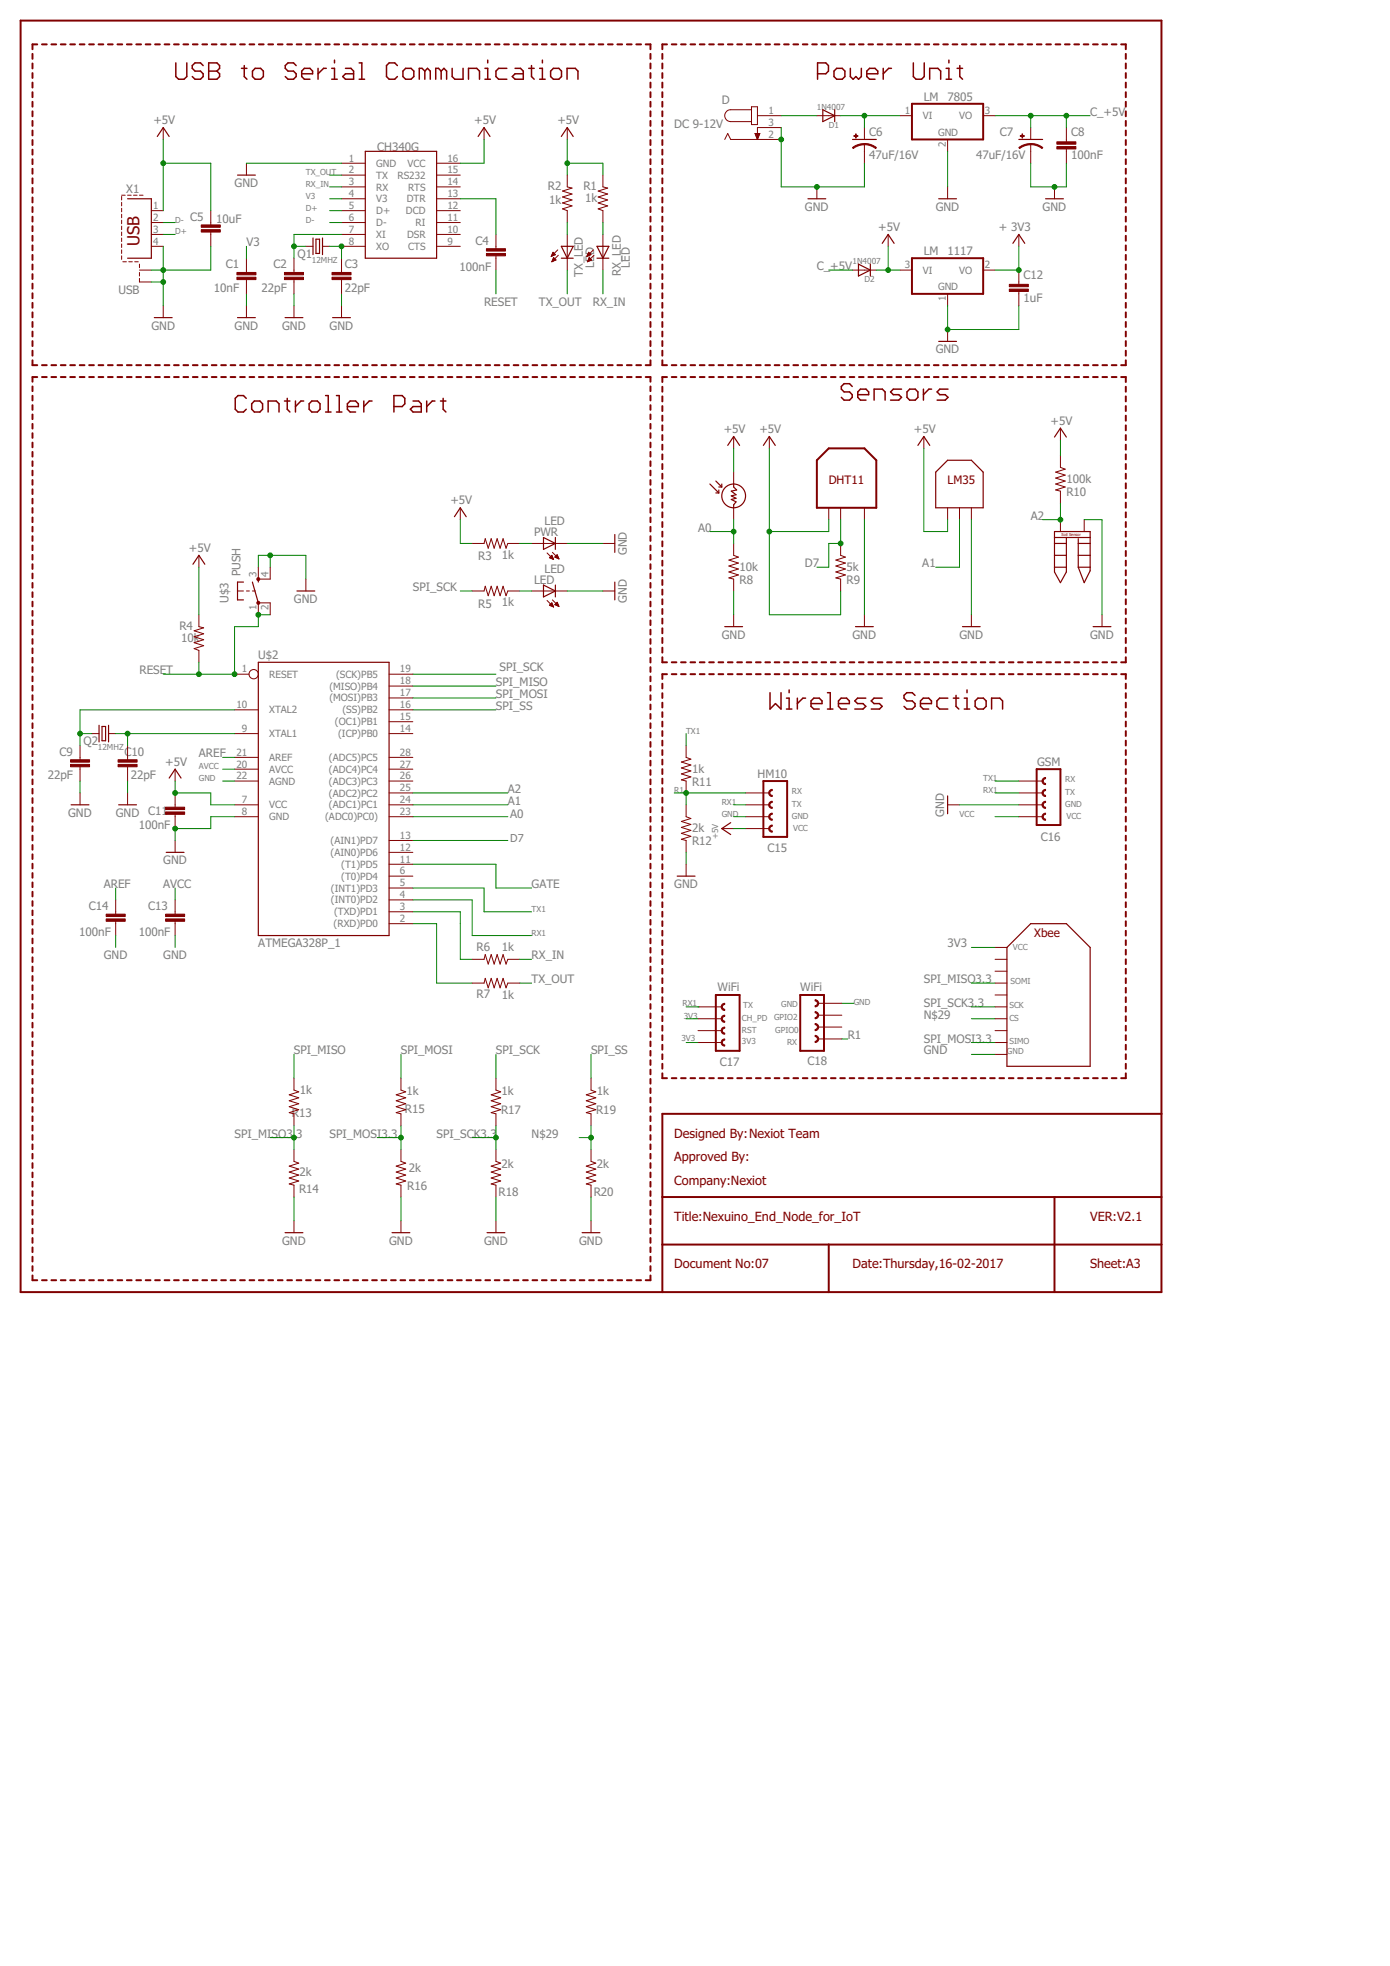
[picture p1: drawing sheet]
<svg xmlns="http://www.w3.org/2000/svg" width="297mm" height="420mm" viewBox="0 0 297 420" stroke-linecap="round" stroke-linejoin="round" font-family="sans-serif">
<defs><g id="words">
<text font-size="3.6" fill="#800000" x="29.8" y="52.6" transform="rotate(-90 29.8 52.6)">USB</text>
<g font-size="2.7" fill="#800000">
<text x="144.1" y="243.1">Designed By:Nexiot Team</text>
<text x="144.1" y="248.2">Approved By:</text>
<text x="144.1" y="253.3">Company:Nexiot</text>
<text x="144.1" y="260.9">Title:Nexuino_End_Node_for_IoT</text>
<text x="233" y="260.9">VER:V2.1</text>
<text x="144.1" y="271.1">Document No:07</text>
<text x="182.2" y="271.1">Date:Thursday,16-02-2017</text>
<text x="233" y="271.1">Sheet:A3</text>
</g>
<g font-size="2.5" fill="#808080">
<text x="154.2" y="22.2">D</text>
<text x="197.4" y="21.5">LM</text>
<text x="202.5" y="21.5">7805</text>
<text x="32.8" y="26.5">+5V</text>
<text x="101.3" y="26.5">+5V</text>
<text x="119.1" y="26.5">+5V</text>
<text x="144.1" y="27.3">DC 9-12V</text>
<text x="185.7" y="29.2">C6</text>
<text x="213.7" y="29.2">C7</text>
<text x="228.9" y="29.2">C8</text>
<text x="233" y="24.7">C_+5V</text>
<text x="80.6" y="32.3">CH340G</text>
<text x="185.7" y="34">47uF/16V</text>
<text x="208.6" y="34">47uF/16V</text>
<text x="228.9" y="34">100nF</text>
<text x="27" y="41.2">X1</text>
<text x="50.1" y="40">GND</text>
<text x="117.1" y="40.7">R2</text>
<text x="124.7" y="40.7">R1</text>
<text x="40.7" y="47.2">C5</text>
<text x="46.2" y="47.7">10uF</text>
<text x="117.4" y="43.5">1k</text>
<text x="125" y="43.3">1k</text>
<text x="172" y="45">GND</text>
<text x="200" y="45">GND</text>
<text x="222.8" y="45">GND</text>
<text x="52.7" y="52.6">V3</text>
<text x="101.6" y="52.3">C4</text>
<text x="187.7" y="49.3">+5V</text>
<text x="213.5" y="49.3">+ 3V3</text>
<text x="48.3" y="57.3">C1</text>
<text x="58.4" y="57.3">C2</text>
<text x="63.6" y="55.2">Q1</text>
<text x="73.7" y="57.3">C3</text>
<text x="98.2" y="57.9">100nF</text>
<text x="124.5" y="59.2" transform="rotate(-90 124.5 59.2)">TX_LED</text>
<text x="126.9" y="57.2" transform="rotate(-90 126.9 57.2)">LED</text>
<text x="132.7" y="59" transform="rotate(-90 132.7 59)">RX_LED</text>
<text x="134.6" y="57.2" transform="rotate(-90 134.6 57.2)">LED</text>
<text x="174.6" y="57.7">C_+5V</text>
<text x="197.4" y="54.6">LM</text>
<text x="202.5" y="54.6">1117</text>
<text x="218.7" y="59.6">C12</text>
<text x="25.3" y="62.8">USB</text>
<text x="45.7" y="62.4">10nF</text>
<text x="55.9" y="62.4">22pF</text>
<text x="73.7" y="62.4">22pF</text>
<text x="103.5" y="65.3">RESET</text>
<text x="115.2" y="65.3">TX_OUT</text>
<text x="126.7" y="65.3">RX_IN</text>
<text x="218.7" y="64.5">1uF</text>
<text x="32.3" y="70.4">GND</text>
<text x="50.1" y="70.4">GND</text>
<text x="60.3" y="70.4">GND</text>
<text x="70.4" y="70.4">GND</text>
<text x="200" y="75.5">GND</text>
<text x="154.7" y="92.5">+5V</text>
<text x="162.3" y="92.5">+5V</text>
<text x="195.3" y="92.5">+5V</text>
<text x="224.5" y="90.7">+5V</text>
<text x="96.3" y="107.8">+5V</text>
<text x="227.9" y="103.2">100k</text>
<text x="227.9" y="106">R10</text>
<text x="116.4" y="112.2">LED</text>
<text x="149.2" y="113.6">A0</text>
<text x="220.3" y="111.1">A2</text>
<text x="40.4" y="117.9">+5V</text>
<text x="102.2" y="119.7">R3</text>
<text x="107.3" y="119.4">1k</text>
<text x="114.1" y="114.6">PWR</text>
<text x="133.9" y="118.7" transform="rotate(-90 133.9 118.7)">GND</text>
<text x="51.4" y="123.1" transform="rotate(-90 51.4 123.1)">PUSH</text>
<text x="114.1" y="124.8">LED</text>
<text x="116.4" y="122.4">LED</text>
<text x="158.1" y="122">10k</text>
<text x="158.1" y="124.8">R8</text>
<text x="172" y="121.2">D7</text>
<text x="180.9" y="122">5k</text>
<text x="180.9" y="124.8">R9</text>
<text x="197.1" y="121.2">A1</text>
<text x="48.9" y="128.8" transform="rotate(-90 48.9 128.8)">U$3</text>
<text x="62.8" y="128.8">GND</text>
<text x="88.2" y="126.3">SPI_SCK</text>
<text x="102.2" y="129.9">R5</text>
<text x="107.3" y="129.6">1k</text>
<text x="133.9" y="128.8" transform="rotate(-90 133.9 128.8)">GND</text>
<text x="38.3" y="134.7">R4</text>
<text x="38.7" y="137.2">10k</text>
<text x="154.2" y="136.5">GND</text>
<text x="182.2" y="136.5">GND</text>
<text x="205" y="136.5">GND</text>
<text x="233" y="136.5">GND</text>
<text x="55.2" y="140.8">U$2</text>
<text x="106.8" y="143.3">SPI_SCK</text>
<text x="29.8" y="144.1">RESET</text>
<text x="106" y="146.6">SPI_MISO</text>
<text x="106" y="149.2">SPI_MOSI</text>
<text x="106" y="151.7">SPI_SS</text>
<text x="12.7" y="161.5">C9</text>
<text x="17.9" y="159.3">Q2</text>
<text x="26.6" y="161.5">C10</text>
<text x="42.5" y="161.9">AREF</text>
<text x="10.2" y="166.5">22pF</text>
<text x="28" y="166.5">22pF</text>
<text x="35.3" y="163.6">+5V</text>
<text x="147.9" y="165.2">1k</text>
<text x="147.9" y="168">R11</text>
<text x="161.9" y="166.2">HM10</text>
<text x="221.6" y="163.6">GSM</text>
<text x="108.5" y="172">A1</text>
<text x="108.5" y="169.5">A2</text>
<text x="14.6" y="174.5">GND</text>
<text x="24.7" y="174.5">GND</text>
<text x="29.6" y="177.2">100nF</text>
<text x="31.7" y="174.2">C11</text>
<text x="109" y="174.8">A0</text>
<text x="147.9" y="177.9">2k</text>
<text x="201.7" y="174.5" transform="rotate(-90 201.7 174.5)">GND</text>
<text x="222.4" y="179.6">C16</text>
<text x="34.9" y="184.7">GND</text>
<text x="147.9" y="180.7">R12</text>
<text x="164" y="182.2">C15</text>
<text x="22.2" y="189.8">AR</text>
<text x="25.2" y="189.8">EF</text>
<text x="34.9" y="189.8">AV</text>
<text x="37.9" y="189.8">CC</text>
<text x="113.6" y="189.8">GATE</text>
<text x="144.1" y="189.8">GND</text>
<text x="19" y="194.5">C14</text>
<text x="31.7" y="194.5">C13</text>
<text x="16.9" y="200.1">100nF</text>
<text x="29.6" y="200.1">100nF</text>
<text x="55.2" y="202.5">ATMEGA328P_1</text>
<text x="101.8" y="203.2">R6</text>
<text x="107.3" y="203.2">1k</text>
<text x="202.5" y="202.5">3V3</text>
<text x="22.2" y="205">GND</text>
<text x="34.9" y="205">GND</text>
<text x="113.6" y="205">RX_IN</text>
<text x="101.8" y="213.4">R7</text>
<text x="107.3" y="213.4">1k</text>
<text x="113.6" y="210.1">TX_OUT</text>
<text x="153.4" y="211.9">WiFi</text>
<text x="171" y="211.9">WiFi</text>
<text x="197.4" y="210.1">SPI_MISO3.3</text>
<text x="197.4" y="215.2">SPI_SCK3.3</text>
<text x="197.4" y="217.7">N$29</text>
<text x="62.8" y="225.3">SPI_MISO</text>
<text x="85.7" y="225.3">SPI_MOSI</text>
<text x="106" y="225.3">SPI_SCK</text>
<text x="126.3" y="225.3">SPI_SS</text>
<text x="153.8" y="227.9">C17</text>
<text x="172.5" y="227.6">C18</text>
<text x="181.2" y="222">R1</text>
<text x="197.4" y="225.3">GND</text>
<text x="197.4" y="222.8">SPI_MOSI3.3</text>
<text x="64.1" y="233.7">1k</text>
<text x="86.9" y="234">1k</text>
<text x="107.2" y="234">1k</text>
<text x="127.5" y="234">1k</text>
<text x="62.4" y="238.8">R13</text>
<text x="86.5" y="237.8">R15</text>
<text x="107.1" y="238">R17</text>
<text x="127.4" y="238">R19</text>
<text x="50.1" y="243.1">SPI_MISO3.</text>
<text x="63.3" y="243.1">3</text>
<text x="70.4" y="243.1">SPI_MOSI3.3</text>
<text x="93.3" y="243.1">SPI_SCK3.3</text>
<text x="113.6" y="243.1">N$29</text>
<text x="64" y="251.2">2k</text>
<text x="87.4" y="250.5">2k</text>
<text x="107.2" y="249.7">2k</text>
<text x="127.5" y="249.7">2k</text>
<text x="63.9" y="255">R14</text>
<text x="87" y="254.3">R16</text>
<text x="106.6" y="255.5">R18</text>
<text x="126.9" y="255.5">R20</text>
<text x="60.3" y="266">GND</text>
<text x="83.1" y="266">GND</text>
<text x="103.5" y="266">GND</text>
<text x="123.8" y="266">GND</text>
</g>
<g font-size="2.5" fill="#800000">
<text x="177.1" y="103.4">DHT11</text>
<text x="202.5" y="103.4">LM35</text>
<text x="221" y="200.2">Xbee</text>
</g>
<text font-size="2.3" fill="#808080" x="109" y="179.9">D7</text>
<g font-size="2.1" fill="#808080">
<text x="164.2" y="24.4">1</text>
<text x="164.2" y="26.9">3</text>
<text x="164.2" y="29.4">2</text>
<text x="193.4" y="24.4">1</text>
<text x="197.2" y="25.5">VI</text>
<text x="200.5" y="29">GND</text>
<text x="205" y="25.5">VO</text>
<text x="210.5" y="24.4">3</text>
<text x="74.6" y="34.5">1</text>
<text x="80.4" y="35.6">GND</text>
<text x="87.1" y="35.6">VCC</text>
<text x="95.6" y="34.5">16</text>
<text x="202.1" y="31.3" transform="rotate(-90 202.1 31.3)">2</text>
<text x="74.6" y="37.1">2</text>
<text x="74.6" y="39.6">3</text>
<text x="80.4" y="38.2">TX</text>
<text x="80.4" y="40.7">RX</text>
<text x="84.9" y="38.2">RS232</text>
<text x="87.2" y="40.7">RTS</text>
<text x="95.6" y="39.6">14</text>
<text x="95.6" y="37.1">15</text>
<text x="32.7" y="44.7">1</text>
<text x="32.7" y="47.2">2</text>
<text x="74.6" y="42.1">4</text>
<text x="74.6" y="44.7">5</text>
<text x="74.6" y="47.2">6</text>
<text x="80.4" y="43.3">V3</text>
<text x="80.4" y="45.8">D+</text>
<text x="86.7" y="45.8">DCD</text>
<text x="86.9" y="43.3">DTR</text>
<text x="95.6" y="47.2">11</text>
<text x="95.6" y="44.7">12</text>
<text x="95.6" y="42.1">13</text>
<text x="32.7" y="49.8">3</text>
<text x="32.7" y="52.3">4</text>
<text x="74.6" y="49.8">7</text>
<text x="74.6" y="52.3">8</text>
<text x="80.4" y="48.3">D-</text>
<text x="80.4" y="50.9">XI</text>
<text x="80.4" y="53.4">XO</text>
<text x="87" y="50.9">DSR</text>
<text x="87.2" y="53.4">CTS</text>
<text x="88.8" y="48.3">RI</text>
<text x="95.6" y="52.3">9</text>
<text x="95.6" y="49.8">10</text>
<text x="193.4" y="57.4">3</text>
<text x="197.2" y="58.5">VI</text>
<text x="205" y="58.5">VO</text>
<text x="210.5" y="57.4">2</text>
<text x="200.5" y="62">GND</text>
<text x="202.1" y="64.3" transform="rotate(-90 202.1 64.3)">1</text>
<text x="54.8" y="123.4" transform="rotate(-90 54.8 123.4)">3</text>
<text x="57.4" y="123.4" transform="rotate(-90 57.4 123.4)">4</text>
<text x="54.8" y="130.4" transform="rotate(-90 54.8 130.4)">1</text>
<text x="57.4" y="130.4" transform="rotate(-90 57.4 130.4)">2</text>
<text x="51.7" y="143.7">1</text>
<text x="85.5" y="143.7">19</text>
<text x="57.5" y="144.8">RESET</text>
<text x="70.4" y="147.4">(MISO)PB4</text>
<text x="70.4" y="149.9">(MOSI)PB3</text>
<text x="71.8" y="144.8">(SCK)PB5</text>
<text x="85.5" y="146.3">18</text>
<text x="85.5" y="148.8">17</text>
<text x="50.5" y="151.3">10</text>
<text x="57.5" y="152.5">XTAL2</text>
<text x="71.6" y="155">(OC1)PB1</text>
<text x="73.2" y="152.5">(SS)PB2</text>
<text x="85.5" y="151.3">16</text>
<text x="85.5" y="153.9">15</text>
<text x="50.5" y="161.5">21</text>
<text x="51.7" y="156.4">9</text>
<text x="57.5" y="157.5">XTAL1</text>
<text x="72.2" y="157.5">(ICP)PB0</text>
<text x="85.5" y="161.5">28</text>
<text x="85.5" y="156.4">14</text>
<text x="50.5" y="164">20</text>
<text x="50.5" y="166.6">22</text>
<text x="57.5" y="165.2">AVCC</text>
<text x="57.5" y="162.6">AREF</text>
<text x="57.5" y="167.7">AGND</text>
<text x="70.3" y="162.6">(ADC5)PC5</text>
<text x="70.3" y="165.2">(ADC4)PC4</text>
<text x="70.3" y="167.7">(ADC3)PC3</text>
<text x="85.5" y="164">27</text>
<text x="85.5" y="166.6">26</text>
<text x="51.7" y="171.7">7</text>
<text x="57.5" y="172.8">VCC</text>
<text x="70.3" y="170.2">(ADC2)PC2</text>
<text x="70.3" y="172.8">(ADC1)PC1</text>
<text x="85.5" y="169.1">25</text>
<text x="85.5" y="171.7">24</text>
<text x="51.7" y="174.2">8</text>
<text x="57.5" y="175.3">GND</text>
<text x="69.5" y="175.3">(ADC0)PC0)</text>
<text x="85.5" y="174.2">23</text>
<text x="85.5" y="179.3">13</text>
<text x="70.7" y="180.4">(AIN1)PD7</text>
<text x="70.7" y="182.9">(AIN0)PD6</text>
<text x="72.9" y="185.5">(T1)PD5</text>
<text x="85.5" y="181.8">12</text>
<text x="85.5" y="184.4">11</text>
<text x="70.7" y="190.5">(INT1)PD3</text>
<text x="72.9" y="188">(T0)PD4</text>
<text x="85.5" y="186.9">6</text>
<text x="85.5" y="189.4">5</text>
<text x="85.5" y="192">4</text>
<text x="70.7" y="193.1">(INT0)PD2</text>
<text x="71.4" y="195.6">(TXD)PD1</text>
<text x="85.5" y="194.5">3</text>
<text x="85.5" y="197">2</text>
<text x="71.3" y="198.2">(RXD)PD0</text>
</g>
<g font-size="1.8" fill="#808080">
<text x="174.6" y="23.4">1N4007</text>
<text x="177.1" y="27.3">D1</text>
<text x="65.4" y="37.4">TX_OUT</text>
<text x="65.4" y="40">RX_IN</text>
<text x="37.4" y="47.6">D-</text>
<text x="65.4" y="42.5">V3</text>
<text x="65.4" y="45">D+</text>
<text x="65.4" y="47.6">D-</text>
<text x="37.4" y="50.1">D+</text>
<text x="66.6" y="56.2">12MHZ</text>
<text x="182.2" y="56.5">1N4007</text>
<text x="184.7" y="60.3">D2</text>
<text x="20.9" y="160.3">12MHZ</text>
<text x="146.6" y="156.8">TX1</text>
<text x="42.5" y="166.9">GND</text>
<text x="42.5" y="164.4">AVCC</text>
<text x="210.1" y="166.9">TX1</text>
<text x="227.6" y="167.2">RX</text>
<text x="144.1" y="169.5">R1</text>
<text x="154.2" y="172">RX1</text>
<text x="169.2" y="169.7">RX</text>
<text x="169.2" y="172.5">TX</text>
<text x="210.1" y="169.5">RX1</text>
<text x="227.6" y="170">TX</text>
<text x="227.6" y="172.5">GND</text>
<text x="153.5" y="179.4" transform="rotate(-90 153.5 179.4)">+5V</text>
<text x="154.2" y="174.5">GND</text>
<text x="169.2" y="175.1">GND</text>
<text x="169.5" y="177.6">VCC</text>
<text x="205" y="174.5">VCC</text>
<text x="227.9" y="175.1">VCC</text>
<text x="113.6" y="194.9">TX1</text>
<text x="113.6" y="199.9">RX1</text>
<text x="216.5" y="203">VCC</text>
<text x="145.9" y="214.9">RX1</text>
<text x="158.8" y="215.4">TX</text>
<text x="166.9" y="215.2">GND</text>
<text x="182.4" y="214.7">GND</text>
<text x="215.7" y="215.4">SCK</text>
<text x="216" y="210.4">SOMI</text>
<text x="146.1" y="217.7">3V3</text>
<text x="158.6" y="218.2">CH_PD</text>
<text x="158.6" y="220.8">RST</text>
<text x="165.4" y="218">GPIO2</text>
<text x="165.7" y="220.8">GPIO0</text>
<text x="215.7" y="218.2">CS</text>
<text x="145.6" y="222.5">3V3</text>
<text x="158.6" y="223.1">3V3</text>
<text x="168.2" y="223.3">RX</text>
<text x="215.2" y="225.3">GND</text>
<text x="215.7" y="223.2">SIMO</text>
</g>
<text font-size=".8" fill="#800000" x="226.9" y="114.6">Soil Sensor</text>
</g></defs>
<g fill="none" stroke="#800000" stroke-width=".42">
<path d="M4.4 4.4h243.8v271.7h-243.8zM6.9 11.5v1.1M6.9 13.6v1M6.9 15.6v1.1M6.9 17.7v1M6.9 19.7v1.1M8 9.5h-1.1v1M9 9.5h1M11 9.5h1M13 9.5h1M15 9.5h1M17 9.5h1.1"/>
<path d="M19 9.5h1.1M21.1 9.5h1M23.1 9.5h1M25.1 9.5h1M27.1 9.5h1M29.1 9.5h1M31.1 9.5h1.1M33.1 9.5h1.1M35.2 9.5h1M37.2 9.5h1M39.2 9.5h1M41.2 9.5h1"/>
<path d="M43.2 9.5h1.1M45.3 9.5h1M47.3 9.5h1M49.3 9.5h1M51.3 9.5h1M53.3 9.5h1M55.3 9.5h1M57.3 9.5h1.1M59.4 9.5h1M61.4 9.5h1M63.4 9.5h1M65.4 9.5h1"/>
<path d="M67.4 9.5h1.1M69.4 9.5h1.1M71.5 9.5h1M73.5 9.5h1M75.5 9.5h1M77.5 9.5h1M79.5 9.5h1M81.5 9.5h1M83.6 9.5h1M85.6 9.5h1M87.6 9.5h1M89.6 9.5h1"/>
<path d="M91.6 9.5h1M93.6 9.5h1.1M95.7 9.5h1M97.7 9.5h1M99.7 9.5h1M101.7 9.5h1M103.7 9.5h1M105.7 9.5h1M107.7 9.5h1.1M109.8 9.5h1M111.8 9.5h1M113.8 9.5h1"/>
<path d="M115.8 9.5h1M117.8 9.5h1.1M119.8 9.5h1.1M121.9 9.5h1M123.9 9.5h1M125.9 9.5h1M127.9 9.5h1M129.9 9.5h1M131.9 9.5h1M134 9.5h1M136 9.5h1M138 9.5h1v1"/>
<path d="M139 11.5v1.1M139 13.6v1M139 15.6v1.1M139 17.7v1M139 19.7v1.1M141.5 11.5v1.1M141.5 13.6v1M141.5 15.6v1.1M141.5 17.7v1M141.5 19.7v1.1M142.5 9.5h-1v1M143.6 9.5h.9"/>
<path d="M145.5 9.5h1M147.6 9.5h.9M149.5 9.5h1.1M151.6 9.5h.9M153.5 9.5h1.1M155.6 9.5h.9M157.5 9.5h1.1M159.6 9.5h.9M161.5 9.5h1.1M163.6 9.5h.9M165.5 9.5h1.1M167.6 9.5h1"/>
<path d="M169.5 9.5h1.1M171.6 9.5h1M173.6 9.5h1M175.6 9.5h1M177.6 9.5h1M179.6 9.5h1M181.6 9.5h1M183.6 9.5h1M185.6 9.5h1M187.6 9.5h1M189.6 9.5h1M191.6 9.5h1"/>
<path d="M193.6 9.5h1M195.6 9.5h1M197.6 9.5h1M199.6 9.5h1M201.6 9.5h1M203.6 9.5h1M205.6 9.5h1M207.6 9.5h1M209.6 9.5h1M211.6 9.5h1M213.6 9.5h1M215.6 9.5h1"/>
<path d="M217.6 9.5h1M219.6 9.5h1M221.6 9.5h1M223.6 9.5h1M225.6 9.5h1M227.6 9.5h1M229.6 9.5h1M231.6 9.5h1M233.6 9.5h1M235.6 9.5h1M237.6 9.5h1M239.6 9.5h1v1"/>
<path d="M240.6 11.5v1.1M240.6 13.6v1M240.6 15.6v1.1M240.6 17.7v1M240.6 19.7v1.1M6.9 21.8v1M6.9 23.8v1M6.9 25.8v1.1M6.9 27.9v1M6.9 29.9v1.1M6.9 32v1M6.9 34v1.1"/>
<path d="M6.9 36.1v1M6.9 38.1v1.1M139 21.8v1M139 23.8v1M139 25.8v1.1M139 27.9v1M139 29.9v1.1M139 32v1M139 34v1.1M139 36.1v1M139 38.1v1.1M141.5 21.8v1"/>
<path d="M141.5 23.8v1M141.5 25.8v1.1M141.5 27.9v1M141.5 29.9v1.1M141.5 32v1M141.5 34v1.1M141.5 36.1v1M141.5 38.1v1.1M194.9 22.2h15.2v7.6h-15.2zM240.6 21.8v1M240.6 23.8v1M240.6 25.8v1.1"/>
<path d="M240.6 27.9v1M240.6 29.9v1.1M240.6 32v1M240.6 34v1.1M240.6 36.1v1M240.6 38.1v1.1M6.9 40.2v1M6.9 42.2v1.1M6.9 44.3v1M6.9 46.3v1M6.9 48.3v1.1M6.9 50.4v1.1"/>
<path d="M6.9 52.5v1M6.9 54.5v1M6.9 56.5v1.1M6.9 58.6v1M139 40.2v1M139 42.2v1.1M139 44.3v1M139 46.3v1M139 48.3v1.1M139 50.4v1.1M139 52.5v1M139 54.5v1"/>
<path d="M139 56.5v1.1M139 58.6v1M141.5 40.2v1M141.5 42.2v1.1M141.5 44.3v1M141.5 46.3v1M141.5 48.3v1.1M141.5 50.4v1.1M141.5 52.5v1M141.5 54.5v1M141.5 56.5v1.1M141.5 58.6v1"/>
<path d="M194.9 55.2h15.2v7.6h-15.2zM240.6 40.2v1M240.6 42.2v1.1M240.6 44.3v1M240.6 46.3v1M240.6 48.3v1.1M240.6 50.4v1.1M240.6 52.5v1M240.6 54.5v1M240.6 56.5v1.1M240.6 58.6v1M6.9 77v1h1.1"/>
<path d="M6.9 60.6v1.1M6.9 62.7v1M6.9 64.7v1.1M6.9 66.8v1M6.9 68.8v1.1M6.9 70.9v1M6.9 72.9v1.1M6.9 75v1M9 78h1M11 78h1M13 78h1M15 78h1"/>
<path d="M17 78h1.1M19 78h1.1M21.1 78h1M23.1 78h1M25.1 78h1M27.1 78h1M29.1 78h1M31.1 78h1.1M33.1 78h1.1M35.2 78h1M37.2 78h1M39.2 78h1"/>
<path d="M41.2 78h1M43.2 78h1.1M45.3 78h1M47.3 78h1M49.3 78h1M51.3 78h1M53.3 78h1M55.3 78h1M57.3 78h1.1M59.4 78h1M61.4 78h1M63.4 78h1"/>
<path d="M65.4 78h1M67.4 78h1.1M69.4 78h1.1M71.5 78h1M73.5 78h1M75.5 78h1M77.5 78h1M79.5 78h1M81.5 78h1M83.6 78h1M85.6 78h1M87.6 78h1"/>
<path d="M89.6 78h1M91.6 78h1M93.6 78h1.1M95.7 78h1M97.7 78h1M99.7 78h1M101.7 78h1M103.7 78h1M105.7 78h1M107.7 78h1.1M109.8 78h1M111.8 78h1"/>
<path d="M113.8 78h1M115.8 78h1M117.8 78h1.1M119.8 78h1.1M121.9 78h1M123.9 78h1M125.9 78h1M127.9 78h1M129.9 78h1M131.9 78h1M134 78h1M136 78h1"/>
<path d="M139 60.6v1.1M139 62.7v1M139 64.7v1.1M139 66.8v1M139 68.8v1.1M139 70.9v1M139 72.9v1.1M139 75v1M139 77v1h-1M141.5 77v1h1M141.5 60.6v1.1M141.5 62.7v1"/>
<path d="M141.5 64.7v1.1M141.5 66.8v1M141.5 68.8v1.1M141.5 70.9v1M141.5 72.9v1.1M141.5 75v1M143.6 78h.9M145.5 78h1M147.6 78h.9M149.5 78h1.1M151.6 78h.9M153.5 78h1.1"/>
<path d="M155.6 78h.9M157.5 78h1.1M159.6 78h.9M161.5 78h1.1M163.6 78h.9M165.5 78h1.1M167.6 78h1M169.5 78h1.1M171.6 78h1M173.6 78h1M175.6 78h1M177.6 78h1"/>
<path d="M179.6 78h1M181.6 78h1M183.6 78h1M185.6 78h1M187.6 78h1M189.6 78h1M191.6 78h1M193.6 78h1M195.6 78h1M197.6 78h1M199.6 78h1M201.6 78h1"/>
<path d="M203.6 78h1M205.6 78h1M207.6 78h1M209.6 78h1M211.6 78h1M213.6 78h1M215.6 78h1M217.6 78h1M219.6 78h1M221.6 78h1M223.6 78h1M225.6 78h1"/>
<path d="M227.6 78h1M229.6 78h1M231.6 78h1M233.6 78h1M235.6 78h1M237.6 78h1M240.6 77v1h-1M240.6 60.6v1.1M240.6 62.7v1M240.6 64.7v1.1M240.6 66.8v1M240.6 68.8v1.1"/>
<path d="M240.6 70.9v1M240.6 72.9v1.1M240.6 75v1M6.9 82.6v1M6.9 84.6v1M6.9 86.6v1M6.9 88.6v1M6.9 90.6v1M6.9 92.6v1M6.9 94.6v1M6.9 96.6v1M6.9 98.6v1"/>
<path d="M8 80.6h-1.1v1M9 80.6h1M11 80.6h1M13 80.6h1M15 80.6h1M17 80.6h1.1M19 80.6h1.1M21.1 80.6h1M23.1 80.6h1M25.1 80.6h1M27.1 80.6h1M29.1 80.6h1"/>
<path d="M31.1 80.6h1.1M33.1 80.6h1.1M35.2 80.6h1M37.2 80.6h1M39.2 80.6h1M41.2 80.6h1M43.2 80.6h1.1M45.3 80.6h1M47.3 80.6h1M49.3 80.6h1M51.3 80.6h1M53.3 80.6h1"/>
<path d="M55.3 80.6h1M57.3 80.6h1.1M59.4 80.6h1M61.4 80.6h1M63.4 80.6h1M65.4 80.6h1M67.4 80.6h1.1M69.4 80.6h1.1M71.5 80.6h1M73.5 80.6h1M75.5 80.6h1M77.5 80.6h1"/>
<path d="M79.5 80.6h1M81.5 80.6h1M83.6 80.6h1M85.6 80.6h1M87.6 80.6h1M89.6 80.6h1M91.6 80.6h1M93.6 80.6h1.1M95.7 80.6h1M97.7 80.6h1M99.7 80.6h1M101.7 80.6h1"/>
<path d="M103.7 80.6h1M105.7 80.6h1M107.7 80.6h1.1M109.8 80.6h1M111.8 80.6h1M113.8 80.6h1M115.8 80.6h1M117.8 80.6h1.1M119.8 80.6h1.1M121.9 80.6h1M123.9 80.6h1M125.9 80.6h1"/>
<path d="M127.9 80.6h1M129.9 80.6h1M131.9 80.6h1M134 80.6h1M136 80.6h1M138 80.6h1v1M139 82.6v1M139 84.6v1M139 86.6v1M139 88.6v1M139 90.6v1M139 92.6v1"/>
<path d="M139 94.6v1M139 96.6v1M139 98.6v1M141.5 82.7v1M141.5 84.7v1.1M141.5 86.8v1M141.5 88.8v1.1M141.5 90.9v1.1M141.5 93v1M141.5 95v1.1M141.5 97.1v1.1M141.5 99.2v1"/>
<path d="M142.5 80.6h-1v1M143.6 80.6h.9M145.5 80.6h1M147.6 80.6h.9M149.5 80.6h1.1M151.6 80.6h.9M153.5 80.6h1.1M155.6 80.6h.9M157.5 80.6h1.1M159.6 80.6h.9M161.5 80.6h1.1M163.6 80.6h.9"/>
<path d="M165.5 80.6h1.1M167.6 80.6h1M169.5 80.6h1.1M171.6 80.6h1M173.6 80.6h1M174.6 98.4l2.5-2.6h7.6l2.6 2.6v10.1h-12.7zM175.6 80.6h1M177.6 80.6h1M179.6 80.6h1M181.6 80.6h1M183.6 80.6h1M185.6 80.6h1"/>
<path d="M187.6 80.6h1M189.6 80.6h1M191.6 80.6h1M193.6 80.6h1M195.6 80.6h1M197.6 80.6h1M199.6 80.6h1M201.6 80.6h1M203.6 80.6h1M205.6 80.6h1M207.6 80.6h1M209.6 80.6h1"/>
<path d="M211.6 80.6h1M213.6 80.6h1M215.6 80.6h1M217.6 80.6h1M219.6 80.6h1M221.6 80.6h1M223.6 80.6h1M225.6 80.6h1M227.6 80.6h1M229.6 80.6h1M231.6 80.6h1M233.6 80.6h1"/>
<path d="M235.6 80.6h1M237.6 80.6h1M239.6 80.6h1v1M240.6 82.7v1M240.6 84.7v1.1M240.6 86.8v1M240.6 88.8v1.1M240.6 90.9v1.1M240.6 93v1M240.6 95v1.1M240.6 97.1v1.1M240.6 99.2v1"/>
<path d="M6.9 100.6v1M6.9 102.6v1M6.9 104.6v1M6.9 106.6v1M6.9 108.6v1M6.9 110.6v1M6.9 112.6v1M6.9 114.6v1M6.9 116.6v1M6.9 118.6v1M139 100.6v1M139 102.6v1"/>
<path d="M139 104.6v1M139 106.6v1M139 108.6v1M139 110.6v1M139 112.6v1M139 114.6v1M139 116.6v1M139 118.6v1M141.5 101.2v1.1M141.5 103.3v1.1M141.5 105.4v1M141.5 107.4v1.1"/>
<path d="M141.5 109.5v1.1M141.5 111.6v1M141.5 113.6v1.1M141.5 115.7v1.1M141.5 117.8v1M141.5 119.8v1.1M240.6 101.2v1.1M240.6 103.3v1.1M240.6 105.4v1M240.6 107.4v1.1M240.6 109.5v1.1M240.6 111.6v1"/>
<path d="M240.6 113.6v1.1M240.6 115.7v1.1M240.6 117.8v1M240.6 119.8v1.1M6.9 120.6v1M6.9 122.6v1M6.9 124.6v1M6.9 126.6v1M6.9 128.6v1M6.9 130.6v1M6.9 132.6v1M6.9 134.6v1"/>
<path d="M6.9 136.6v1M6.9 138.6v1M139 120.6v1M139 122.6v1M139 124.6v1M139 126.6v1M139 128.6v1M139 130.6v1M139 132.6v1M139 134.6v1M139 136.6v1M139 138.6v1"/>
<path d="M141.5 121.9v1.1M141.5 124v1M141.5 126v1.1M141.5 128.1v1M141.5 130.2v1M141.5 132.2v1.1M141.5 134.3v1M141.5 136.3v1.1M141.5 138.4v1.1M240.6 121.9v1.1M240.6 124v1M240.6 126v1.1"/>
<path d="M240.6 128.1v1M240.6 130.2v1M240.6 132.2v1.1M240.6 134.3v1M240.6 136.3v1.1M240.6 138.4v1.1M6.9 140.6v1M6.9 142.6v1M6.9 144.6v1M6.9 146.6v1M6.9 148.6v1M6.9 150.6v1"/>
<path d="M6.9 152.6v1M6.9 154.6v1M6.9 156.6v1M6.9 158.6v1M139 140.6v1M139 142.6v1M139 144.6v1M139 146.6v1M139 148.6v1M139 150.6v1M139 152.6v1M139 154.6v1"/>
<path d="M139 156.6v1M139 158.6v1M141.5 140.5v1h1M141.5 146.1v1M141.5 148.1v1.1M141.5 150.2v1M141.5 152.2v1M141.5 154.2v1.1M141.5 156.3v1M141.5 158.3v1M142.5 144.1h-1v1M143.6 141.5h.9"/>
<path d="M143.6 144.1h.9M145.5 141.5h1M145.5 144.1h1M147.6 141.5h.9M147.6 144.1h.9M149.5 141.5h1.1M149.5 144.1h1.1M151.6 141.5h.9M151.6 144.1h.9M153.5 141.5h1.1M153.5 144.1h1.1M155.6 141.5h.9"/>
<path d="M155.6 144.1h.9M157.5 141.5h1.1M157.5 144.1h1.1M159.6 141.5h.9M159.6 144.1h.9M161.5 141.5h1.1M161.5 144.1h1.1M163.6 141.5h.9M163.6 144.1h.9M165.5 141.5h1.1M165.5 144.1h1.1M167.6 141.5h1"/>
<path d="M167.6 144.1h1M169.5 141.5h1.1M169.5 144.1h1.1M171.6 141.5h1M171.6 144.1h1M173.6 141.5h1M173.6 144.1h1M175.6 141.5h1M175.6 144.1h1M177.6 141.5h1M177.6 144.1h1M179.6 141.5h1"/>
<path d="M179.6 144.1h1M181.6 141.5h1M181.6 144.1h1M183.6 141.5h1M183.6 144.1h1M185.6 141.5h1M185.6 144.1h1M187.6 141.5h1M187.6 144.1h1M189.6 141.5h1M189.6 144.1h1M191.6 141.5h1"/>
<path d="M191.6 144.1h1M193.6 141.5h1M193.6 144.1h1M195.6 141.5h1M195.6 144.1h1M197.6 141.5h1M197.6 144.1h1M199.6 141.5h1M199.6 144.1h1M201.6 141.5h1M201.6 144.1h1M203.6 141.5h1"/>
<path d="M203.6 144.1h1M205.6 141.5h1M205.6 144.1h1M207.6 141.5h1M207.6 144.1h1M209.6 141.5h1M209.6 144.1h1M211.6 141.5h1M211.6 144.1h1M213.6 141.5h1M213.6 144.1h1M215.6 141.5h1"/>
<path d="M215.6 144.1h1M217.6 141.5h1M217.6 144.1h1M219.6 141.5h1M219.6 144.1h1M221.6 141.5h1M221.6 144.1h1M223.6 141.5h1M223.6 144.1h1M225.6 141.5h1M225.6 144.1h1M227.6 141.5h1"/>
<path d="M227.6 144.1h1M229.6 141.5h1M229.6 144.1h1M231.6 141.5h1M231.6 144.1h1M233.6 141.5h1M233.6 144.1h1M235.6 141.5h1M235.6 144.1h1M237.6 141.5h1M237.6 144.1h1M239.6 144.1h1v1"/>
<path d="M240.6 140.5v1h-1M240.6 146.1v1M240.6 148.1v1.1M240.6 150.2v1M240.6 152.2v1M240.6 154.2v1.1M240.6 156.3v1M240.6 158.3v1M6.9 160.6v1M6.9 162.6v1M6.9 164.6v1M6.9 166.6v1"/>
<path d="M6.9 168.6v1M6.9 170.6v1M6.9 172.6v1M6.9 174.6v1M6.9 176.6v1M6.9 178.6v1M139 160.6v1M139 162.6v1M139 164.6v1M139 166.6v1M139 168.6v1M139 170.6v1"/>
<path d="M139 172.6v1M139 174.6v1M139 176.6v1M139 178.6v1M141.5 160.3v1.1M141.5 162.3v1.1M141.5 164.4v1M141.5 166.4v1M141.5 168.4v1.1M141.5 170.5v1M141.5 172.5v1M141.5 174.5v1.1"/>
<path d="M141.5 176.6v1M141.5 178.6v1M163.1 166.9h5.1v12h-5.1zM221.5 164.4h5.1v11.9h-5.1zM240.6 160.3v1.1M240.6 162.3v1.1M240.6 164.4v1M240.6 166.4v1M240.6 168.4v1.1M240.6 170.5v1M240.6 172.5v1M240.6 174.5v1.1"/>
<path d="M240.6 176.6v1M240.6 178.6v1M6.9 180.6v1M6.9 182.6v1M6.9 184.6v1M6.9 186.6v1M6.9 188.6v1M6.9 190.6v1M6.9 192.6v1M6.9 194.6v1M6.9 196.6v1M6.9 198.6v1"/>
<path d="M139 180.6v1M139 182.6v1M139 184.6v1M139 186.6v1M139 188.6v1M139 190.6v1M139 192.6v1M139 194.6v1M139 196.6v1M139 198.6v1M141.5 180.6v1.1M141.5 182.7v1"/>
<path d="M141.5 184.7v1M141.5 186.7v1.1M141.5 188.8v1M141.5 190.8v1M141.5 192.8v1.1M141.5 194.9v1M141.5 196.9v1M141.5 198.9v1M240.6 180.6v1.1M240.6 182.7v1M240.6 184.7v1M240.6 186.7v1.1"/>
<path d="M240.6 188.8v1M240.6 190.8v1M240.6 192.8v1.1M240.6 194.9v1M240.6 196.9v1M240.6 198.9v1M6.9 200.6v1M6.9 202.6v1M6.9 204.6v1M6.9 206.6v1M6.9 208.6v1M6.9 210.6v1"/>
<path d="M6.9 212.6v1M6.9 214.6v1M6.9 216.6v1M6.9 218.6v1M139 200.6v1M139 202.6v1M139 204.6v1M139 206.6v1M139 208.6v1M139 210.6v1M139 212.6v1M139 214.6v1"/>
<path d="M139 216.6v1M139 218.6v1M141.5 201v1M141.5 203v1M141.5 205v1M141.5 207.1v1M141.5 209.1v1M141.5 211.1v1M141.5 213.1v1.1M141.5 215.2v1M141.5 217.2v1M141.5 219.2v1.1"/>
<path d="M153 212.6h5.1v12h-5.1zM171 212.6h5.1v12h-5.1zM240.6 201v1M240.6 203v1M240.6 205v1M240.6 207.1v1M240.6 209.1v1M240.6 211.1v1M240.6 213.1v1.1M240.6 215.2v1M240.6 217.2v1M240.6 219.2v1.1"/>
<path d="M6.9 220.6v1M6.9 222.6v1M6.9 224.6v1M6.9 226.6v1M6.9 228.6v1M6.9 230.6v1M6.9 232.6v1M6.9 234.6v1M6.9 236.6v1M6.9 238.6v1M139 220.6v1M139 222.6v1"/>
<path d="M139 224.6v1M139 226.6v1M139 228.6v1M139 230.6v1M139 232.6v1M139 234.6v1M139 236.6v1M139 238.6v1M141.5 221.3v1M141.5 223.3v1M141.5 225.3v1.1M141.5 227.4v1"/>
<path d="M141.5 229.4v1h1M143.6 230.4h.9M145.5 230.4h1M147.6 230.4h.9M149.5 230.4h1.1M151.6 230.4h.9M153.5 230.4h1.1M155.6 230.4h.9M157.5 230.4h1.1M159.6 230.4h.9M161.5 230.4h1.1M163.6 230.4h.9"/>
<path d="M165.5 230.4h1.1M167.6 230.4h1M169.5 230.4h1.1M171.6 230.4h1M173.6 230.4h1M175.6 230.4h1M177.6 230.4h1M179.6 230.4h1M181.6 230.4h1M183.6 230.4h1M185.6 230.4h1M187.6 230.4h1"/>
<path d="M189.6 230.4h1M191.6 230.4h1M193.6 230.4h1M195.6 230.4h1M197.6 230.4h1M199.6 230.4h1M201.6 230.4h1M203.6 230.4h1M205.6 230.4h1M207.6 230.4h1M209.6 230.4h1M211.6 230.4h1"/>
<path d="M213.6 230.4h1M215.6 230.4h1M217.6 230.4h1M219.6 230.4h1M221.6 230.4h1M223.6 230.4h1M225.6 230.4h1M227.6 230.4h1M229.6 230.4h1M231.6 230.4h1M233.6 230.4h1M235.6 230.4h1"/>
<path d="M237.6 230.4h1M240.6 221.3v1M240.6 223.3v1M240.6 225.3v1.1M240.6 227.4v1M240.6 229.4v1h-1M248.2 238h-106.7v38.1M6.9 240.6v1M6.9 242.6v1M6.9 244.6v1M6.9 246.6v1M6.9 248.6v1"/>
<path d="M6.9 250.6v1M6.9 252.6v1M6.9 254.6v1M6.9 256.6v1M6.9 258.6v1M139 240.6v1M139 242.6v1M139 244.6v1M139 246.6v1M139 248.6v1M139 250.6v1M139 252.6v1"/>
<path d="M139 254.6v1M139 256.6v1M139 258.6v1M141.5 255.8h106.7M225.3 255.8v20.3M6.9 272.6v1h1.1M6.9 260.6v1M6.9 262.6v1M6.9 264.6v1M6.9 266.6v1M6.9 268.6v1M6.9 270.6v1"/>
<path d="M9 273.6h1M11 273.6h1M13 273.6h1M15 273.6h1M17 273.6h1.1M19 273.6h1.1M21.1 273.6h1M23.1 273.6h1M25.1 273.6h1M27.1 273.6h1M29.1 273.6h1M31.1 273.6h1.1"/>
<path d="M33.1 273.6h1.1M35.2 273.6h1M37.2 273.6h1M39.2 273.6h1M41.2 273.6h1M43.2 273.6h1.1M45.3 273.6h1M47.3 273.6h1M49.3 273.6h1M51.3 273.6h1M53.3 273.6h1M55.3 273.6h1"/>
<path d="M57.3 273.6h1.1M59.4 273.6h1M61.4 273.6h1M63.4 273.6h1M65.4 273.6h1M67.4 273.6h1.1M69.4 273.6h1.1M71.5 273.6h1M73.5 273.6h1M75.5 273.6h1M77.5 273.6h1M79.5 273.6h1"/>
<path d="M81.5 273.6h1M83.6 273.6h1M85.6 273.6h1M87.6 273.6h1M89.6 273.6h1M91.6 273.6h1M93.6 273.6h1.1M95.7 273.6h1M97.7 273.6h1M99.7 273.6h1M101.7 273.6h1M103.7 273.6h1"/>
<path d="M105.7 273.6h1M107.7 273.6h1.1M109.8 273.6h1M111.8 273.6h1M113.8 273.6h1M115.8 273.6h1M117.8 273.6h1.1M119.8 273.6h1.1M121.9 273.6h1M123.9 273.6h1M125.9 273.6h1M127.9 273.6h1"/>
<path d="M129.9 273.6h1M131.9 273.6h1M134 273.6h1M136 273.6h1M139 260.6v1M139 262.6v1M139 264.6v1M139 266.6v1M139 268.6v1M139 270.6v1M139 272.6v1h-1M141.5 266h106.7"/>
<path d="M177.1 266v10.1"/>
</g>
<g fill="none" stroke="#800000" stroke-width=".32">
<path d="M37.6 13.4v3l.6 .5h1.1l.6-.5v-3M43.4 14l-.6-.6h-1.1l-.6 .6v.6l.6 .6h1.1l.6 .6v.6l-.6 .5h-1.1l-.6-.5M44.6 13.4h1.8l.5 .6v.6l-.5 .6 .5 .6v.6l-.5 .5h-1.8zM44.6 15.2h1.8M51.6 14.6h1.2M52.2 14v2.4l.6 .5M54.5 14.6h1.2l.6 .6v1.2l-.6 .5h-1.2l-.5-.5v-1.2zM63.3 14l-.6-.6h-1.1l-.6 .6v.6l.6 .6h1.1l.6 .6v.6l-.6 .5h-1.1l-.6-.5M64.5 15.8h2.3v-.6l-.6-.6h-1.2l-.5 .6v1.2l.5 .5h1.2M68 14.6v2.3M69.7 14.6h-.5l-1.2 1.2M70.9 16.9h1.2"/>
<path d="M70.9 14.6h.6v2.3M71.5 12.8v.6M73.8 14.6h1.2l.6 .6v1.7h-1.8l-.6-.5 .6-.6h1.8M76.8 16.9h1.1M76.8 13.4h.5v3.5M84.9 14l-.6-.6h-1.1l-.6 .6v2.4l.6 .5h1.1l.6-.5M86.7 14.6h1.1l.6 .6v1.2l-.6 .5h-1.1l-.6-.5v-1.2zM90.8 15.2l-.6-.6h-.6v2.3M90.8 15.2v1.7M90.8 15.2l.6-.6 .5 .6v1.7M94.3 15.2l-.6-.6h-.6v2.3M94.3 15.2v1.7"/>
<path d="M94.3 15.2l.6-.6 .5 .6v1.7M96.6 14.6v1.8l.6 .5h1.8v-2.3M100.1 16.9v-2.3h1.8l.6 .6v1.7M103.6 16.9h1.2M103.6 14.6h.6v2.3M104.2 12.8v.6M108.3 14.6h-1.7l-.6 .6v1.2l.6 .5h1.7M110.1 14.6h1.1l.6 .6v1.7h-1.7l-.6-.5 .6-.6h1.7M113 14.6h1.2M113.6 14v2.4l.6 .5M115.3 16.9h1.2M115.3 14.6h.6v2.3"/>
<path d="M115.9 12.8v.6M117.7 15.2l.6-.6h1.1l.6 .6v1.2l-.6 .5h-1.1l-.6-.5zM121.2 16.9v-2.3h1.7l.6 .6v1.7M174.7 15.8h1.8l.5-.6v-1.2l-.5-.6h-1.8v3.5M178.8 14.6h1.2l.6 .6v1.2l-.6 .5h-1.2l-.6-.5v-1.2zM181.7 14.6v1.8l.6 .5 .6-.5 .6 .5 .6-.5v-1.8M185.2 15.8h2.4v-.6l-.6-.6h-1.2l-.6 .6v1.2l.6 .5h1.2M188.7 14.6v2.3M190.5 14.6h-.6l-1.2 1.2M195.2 13.4v3l.5 .5h1.2l.6-.5v-3M198.7 16.9v-2.3h1.7l.6 .6v1.7M202.2 16.9h1.1"/>
<path d="M202.2 14.6h.6v2.3M202.8 12.8v.6M204.5 14.6h1.2M205.1 14v2.4l.6 .5M52.6 85.1l-.6-.6h-1.1l-.6 .6v2.4l.6 .6h1.1l.6-.6M54.4 85.7h1.1l.6 .6v1.2l-.6 .6h-1.1l-.6-.6v-1.2zM57.3 88.1v-2.4h1.7l.6 .6v1.8M60.8 85.7h1.2M61.4 85.1v2.4l.6 .6M63.1 85.7v2.4M64.9 85.7h-.6l-1.2 1.2M66.6 85.7h1.2l.6 .6v1.2l-.6 .6h-1.2l-.5-.6v-1.2z"/>
<path d="M69.6 84.5h.5v3.6M69.6 88.1h1.1M71.9 84.5h.6v3.6M71.9 88.1h1.2M74.2 86.9h2.4v-.6l-.6-.6h-1.2l-.6 .6v1.2l.6 .6h1.2M77.7 85.7v2.4M79.5 85.7h-.6l-1.2 1.2M84.2 86.9h1.7l.6-.6v-1.2l-.6-.6h-1.7v3.6M88.3 85.7h1.2l.5 .6v1.8h-1.7l-.6-.6 .6-.6h1.7M91.2 85.7v2.4M92.9 85.7h-.5l-1.2 1.2M94.1 85.7h1.2"/>
<path d="M94.7 85.1v2.4l.6 .6M182.1 82.6l-.6-.6h-1.1l-.6 .6v.6l.6 .6h1.1l.6 .5v.6l-.6 .6h-1.1l-.6-.6M183.3 84.3h2.3v-.5l-.5-.6h-1.2l-.6 .6v1.1l.6 .6h1.2M186.8 85.5v-2.3h1.8l.5 .6v1.7M192.7 83.2h-1.8l-.6 .6 .6 .5h1.2l.6 .6-.6 .6h-1.8M194.4 83.2h1.2l.6 .6v1.1l-.6 .6h-1.2l-.6-.6v-1.1zM197.3 83.2v2.3M199.1 83.2h-.6l-1.2 1.1M202.6 83.2h-1.8l-.5 .6 .5 .5h1.2l.6 .6-.6 .6h-1.7M164.5 148v3.5l1.2-1.1 1.2 1.1v-3.5M168.1 149.2h.5v2.3M168.1 151.5h1.1"/>
<path d="M168.6 147.4v.6M170.4 149.2v2.3M172.1 149.2h-.5l-1.2 1.2M173.3 150.4h2.4v-.6l-.6-.6h-1.2l-.6 .6v1.2l.6 .5h1.2M176.8 151.5h1.2M176.8 148h.6v3.5M179.2 150.4h2.3v-.6l-.6-.6h-1.2l-.5 .6v1.2l.5 .5h1.2M185 149.2h-1.7l-.6 .6 .6 .6h1.1l.6 .6-.6 .5h-1.7M188.5 149.2h-1.7l-.6 .6 .6 .6h1.1l.6 .6-.6 .5h-1.7M195.5 148.6l-.6-.6h-1.1l-.6 .6v.6l.6 .6h1.1l.6 .6v.6l-.6 .5h-1.1l-.6-.5M196.7 150.4h2.4v-.6l-.6-.6h-1.2l-.6 .6v1.2l.6 .5h1.2M202.5 149.2h-1.7l-.6 .6v1.2l.6 .5h1.7"/>
<path d="M203.7 149.2h1.2M204.3 148.6v2.4l.6 .5M206.1 149.2h.6v2.3M206.1 151.5h1.1M206.7 147.4v.6M209 149.2h1.1l.6 .6v1.2l-.6 .5h-1.1l-.6-.5v-1.2zM211.9 151.5v-2.3h1.8l.5 .6v1.7"/>
</g>
<g fill="none" stroke="#800000" stroke-width=".25">
<path d="M33.6 29.2l1.3-1.9 1.3 1.9M50.8 37.4h3.8M78.1 32.3h15.2v22.9h-15.2zM102.2 29.2l1.2-1.9 1.3 1.9M120 29.2l1.2-1.9 1.3 1.9M175.8 23.5l2.6 1.2-2.6 1.3zM178.4 23.5v2.5M182.2 29.8h5.1M217.7 29.8h5.1M27.3 42.5h5v12.7h-5M66.9 50.9v3.5M67.5 51.1h.8v3.1h-.8z"/>
<path d="M68.9 50.9v3.5M120 55.2h2.5M120 52.6h2.5l-1.3 2.6zM127.6 55.2h2.5M127.6 52.6h2.5l-1.3 2.6zM172.7 42.5h3.8M183.5 56.5l2.5 1.2-2.5 1.3zM186 56.5v2.5M188.5 52l1.3-1.9 1.3 1.9M200.6 42.5h3.8M216.5 52l1.2-1.9 1.3 1.9M223.4 42.5h3.8"/>
<path d="M33 67.9h3.8M50.8 67.9h3.8M60.9 67.9h3.8M71.1 67.9h3.8M200.6 73h3.8M155.5 95.2l1.3-1.9 1.3 1.9M163.1 95.2l1.3-1.9 1.3 1.9M196.2 95.2l1.2-1.9 1.3 1.9M225.3 93.4l1.3-1.9 1.3 1.9M97.1 110.4l1.3-1.9 1.2 1.9M116.1 114.9l2.6 1.2-2.6 1.3zM118.7 114.9v2.5"/>
<path d="M131.4 114.2v3.8M151.7 103.4l1.9 1.9M153 102.8l1.2 1.3M153 105.3h.6M153.6 104.1h.6M153.6 104.7v.6M154.2 103.4v.7M156.8 103.4v.7l.6 .6-1.1 .3 1 .7-1 .3 1 .5-1 .2 1 .6-.5 .6v.6M200 100.9l2.5-2.5h5.1l2.5 2.5v7.6h-10.1zM225.3 114.9h7.7M225.3 116.1h2.6M225.3 118.7h2.6"/>
<path d="M227.9 114.9v7.3l-1.3 2.3-1.3-2.3v-8.6h7.7v8.4l-1.3 2.5-1.3-3.3M230.4 115.1v6.1M230.4 116.1h2.6M230.4 118.7h2.6M41.2 120.6l1.3-1.9 1.3 1.9M52 124.4h-1.2v3.8h1.2M53.9 124.4l1.3 4.4M55.2 123.8v.6M63.5 126.3h3.8M116.1 125l2.6 1.3-2.6 1.3zM118.7 125v2.6M131.4 124.4v3.8"/>
<path d="M154.9 133.9h3.8M182.8 133.9h3.8M205.7 133.9h3.8M225.3 121.2h2.6M230.4 121.2h2.6M233.6 133.9h3.8M21.2 155v3.6M21.8 155.3h.8v3h-.8zM23.2 155v3.6M55.2 141.5h27.9v58.4h-27.9zM15.2 172h3.8M25.4 172h3.8"/>
<path d="M36.2 166.3l1.2-1.9 1.3 1.9M156.1 175.8l-1.9 1.3 1.9 1.3M202.5 170.1v3.8M35.5 182.2h3.8M144.7 187.2h3.8M215.2 202.5l5.1-5.1h7.6l5.1 5.1v25.4h-17.8zM60.9 263.4h3.8M83.8 263.4h3.8M104.1 263.4h3.8M124.4 263.4h3.8"/>
<circle cx="156.8" cy="106" r="2.54"/>
</g>
<g fill="none" stroke="#800000" stroke-width=".21">
<path d="M34.9 27.3v2.5M52.7 34.9v2.5M73 34.9h5.1M73 37.4h5.1M73 39.9h5.1M93.3 34.9h5.1M93.3 37.4h5.1M93.3 39.9h5.1M103.4 27.3v2.5M121.2 27.3v2.5M121.2 37.4v2.5l1 .3-2 .6 2 .7-2 .6 2 .6-2 .7 2 .6-2 .6 1 .4v2.6M128.8 37.4v2.5l1.1 .3-2.1 .6 2.1 .7-2.1 .6 2.1 .6-2.1 .7 2.1 .6-2.1 .6 1 .4v2.6"/>
<path d="M154.9 29.8l.6-1.3 .6 1.3h10.8M160.6 23.5h-4.5a1.27 1.27 0 0 0-1.2 1.2 1.27 1.27 0 0 0 1.2 1.3h4.5M160.6 22.8h1.3v3.8h-1.3zM161.4 28.5h1l-.5 1.3zM161.4 28.6h.9M161.5 28.8h.8M161.5 28.9h.7M161.5 29h.7M161.6 29.1h.5M161.6 29.3h.5M161.7 29.4h.3M161.7 29.5h.3"/>
<path d="M161.8 29.6h.1M161.8 29.7h.1M161.9 24.7h5M166.9 27.3h-5v2.5M174.6 24.7h5M174.6 39.9v2.6M184.7 27.3v2.5M184.7 30.8v4.1M192.3 24.7h2.6M202.5 29.8v2.5M202.5 39.9v2.6M210.1 24.7h2.5"/>
<path d="M220.3 27.3v2.5M220.3 30.8v4.1M225.3 39.9v2.6M227.9 27.3v3M227.9 31.8v3.1M26 42v.7M26 43.2v.8M26 44.5v.8M26 45.8v.7M26 47.1v.7M26 48.3v.8M26 49.6v.8"/>
<path d="M26 50.9v.7M26 52.1v.8M26 53.4v.8M26 54.7v.7M26 41.7h.8M26.2 55.9h.8M27.3 41.7h.7M27.5 55.9h.8M28.5 41.7h.8M28.8 55.9h.7M29.8 56.5v.7M29.8 58.2v.8"/>
<path d="M29.8 59.5v.8h2.5M29.8 41.7h.8M29.8 57.7h2.5M32.3 45h2.6M32.3 47.6h2.6M32.3 50.1h2.6M32.3 52.6h2.6M45 45v3.1M45 49.6v3M52.7 55.2v3M52.7 59.8v3M62.8 55.2v3"/>
<path d="M62.8 59.8v3M65.4 52.6h1.5M68.9 52.6h1.5M73 45h5.1M73 47.6h5.1M73 50.1h5.1M73 52.6h5.1M73 42.5h5.1M73 55.2v3M73 59.8v3M93.3 45h5.1M93.3 47.6h5.1"/>
<path d="M93.3 50.1h5.1M93.3 52.6h5.1M93.3 42.5h5.1M106 50.1v3M106 54.7v3M117.8 54.7h.2M117.9 54.6h.4M117.9 54.5h.7M117.9 55.9h.1M118 54.3h.6M118 55.8h.3M118 54.2h.5"/>
<path d="M118 55.7h.6M118.1 55.5h.7M118.1 54.1h.3M118.2 54h.1M118.2 55.4h.5M118.2 53.9l.5 .5-.9 .4zM118.2 55.3h.4M118.3 55.2h.1M118.3 55.1h.1M118.3 55.1l-.4 .8M118.3 55.1l.5 .5-.9 .3M119.2 53.4l-1.4 1.4"/>
<path d="M119.3 54.5l-1.4 1.4M121.2 50.1v7.6M125.5 54.7h.2M125.5 54.6h.4M125.6 54.5h.6M125.6 55.9h.1M125.6 54.3h.6M125.6 55.8h.3M125.7 54.2h.4M125.7 55.7h.5M125.7 55.5h.7M125.7 54.1h.3"/>
<path d="M125.8 54h.1M125.8 55.4h.5M125.8 53.9l.5 .5-.9 .4zM125.8 55.3h.4M125.9 55.2h.1M125.9 55.1l-.4 .8M125.9 55.1l.5 .5M125.9 55.1h.1M126.4 55.6l-.9 .3M126.8 53.4l-1.4 1.4M126.9 54.5l-1.4 1.4M128.8 50.1v7.6"/>
<path d="M182.2 57.7h5.1M189.8 50.1v2.5M192.3 57.7h2.6M210.1 57.7h2.5M217.7 50.1v2.5M217.7 57.7v3.1M34.9 65.3v2.6M52.7 65.3v2.6M62.8 65.3v2.6M73 65.3v2.6M202.5 62.8v2.5M202.5 70.4v2.6"/>
<path d="M217.7 62.3v3M156.8 93.3v2.5M164.4 93.3v2.5M197.4 93.3v2.5M226.6 91.5v2.5M226.6 97.3v2.6l1 .4-2 .6 2 .6-2 .7 2 .6-2 .6 2 .7-2 .6 1 .3v2.5M42.5 118.7v2.5M98.4 108.5v2.6M100.9 116.1h2.5l.3-1 .6 2.1 .7-2.1 .6 2.1 .6-2.1 .7 2.1 .6-2.1 .6 2.1 .4-1.1h2.6M113.6 116.1h7.6M116.9 118.2l1.4 1.4M117.4 119.2l.5-.5 .4 .9z"/>
<path d="M117.5 119.1h.6M117.5 119.2h.7M117.6 119h.5M117.7 118.9h.3M117.8 119.4h.4M117.9 118.7h.1M118 118l1.4 1.4M118.1 119.5h.2M118.6 119.1l.5-.5 .3 .8zM118.6 119h.7M118.7 119.1h.6M118.7 118.9h.5"/>
<path d="M118.9 118.7h.2M119 119.2h.4M119 118.6h.1M119.3 119.4h.1M128.8 116.1h2.6M156.8 100.9v2.5M156.8 108.5v2.6M156.8 116.1v2.6l1 .4-2 .6 2 .6-2 .7 2 .6-2 .6 2 .7-2 .6 1 .3v2.5M177.1 108.5v2.6M179.6 108.5v2.6M179.6 116.1v2.6l1.1 .4-2.1 .6 2.1 .6-2.1 .7 2.1 .6-2.1 .6 2.1 .7-2.1 .6 1 .3v2.5M184.7 108.5v2.6"/>
<path d="M202.5 108.5v2.6M205 108.5v2.6M207.6 108.5v2.6M226.6 111.1v2.5M231.7 111.1v2.5M42.5 131.4v2.5l1 .3-2 .6 2 .6-2 .7 2 .6-2 .7 2 .6-2 .6 1 .4v2.5M50.8 126.3h1.2M52.7 126.3h.6M53.9 126.3h.7M55.2 121.2v2.6h2.5v-2.6M55.2 131.4v-2.6h2.5v2.6M65.4 123.8v2.5"/>
<path d="M100.9 126.3h2.5l.3-1 .6 2 .7-2 .6 2 .6-2 .7 2 .6-2 .6 2 .4-1h2.6M113.6 126.3h7.6M116.9 128.3l1.4 1.4M117.4 129.3l.5-.5 .4 .9zM117.5 129.4h.7M117.5 129.2h.6M117.6 129.1h.4M117.8 129.5h.4M117.8 129h.2M117.9 128.9h.1M118 128.2l1.4 1.4M118 129.6h.3"/>
<path d="M118.6 129.2l.5-.5 .3 .9zM118.6 129.2h.7M118.7 129.1h.6M118.8 129h.4M118.9 128.9h.2M118.9 129.4h.5M119 128.8h.1M119.2 129.5h.2M128.8 126.3h2.6M156.8 131.4v2.5M184.7 131.4v2.5M207.6 131.4v2.5"/>
<path d="M235.5 131.4v2.5M17.1 159.3v3.1M19.6 156.8h1.6M23.2 156.8h1.5M27.3 159.3v3.1M50.1 144.1h3.1M50.1 151.7h5.1M50.1 156.8h5.1M83.1 144.1h5.1M83.1 146.6h5.1M83.1 149.2h5.1M83.1 151.7h5.1"/>
<path d="M83.1 154.2h5.1M83.1 156.8h5.1M146.6 159.3v2.6l1 .3-2 .7 2 .6-2 .6 2 .7-2 .6 2 .6-2 .7 1 .2v2.6M17.1 163.9v3M17.1 169.5v2.5M27.3 163.9v3M27.3 169.5v2.5M37.4 164.4v2.5M37.4 169.5v3M37.4 174v3.1M37.4 179.6v2.6M50.1 161.9h5.1"/>
<path d="M50.1 164.4h5.1M50.1 166.9h5.1M50.1 172h5.1M50.1 174.5h5.1M83.1 161.9h5.1M83.1 164.4h5.1M83.1 166.9h5.1M83.1 169.5h5.1M83.1 172h5.1M83.1 174.5h5.1M83.1 179.6h5.1M146.6 172v2.5l1 .4-2 .7 2 .6-2 .6 2 .7-2 .6 2 .6-2 .7 1 .2v2.6"/>
<path d="M154.2 177.1h2.6M159.3 169.5h5.1M159.3 172h5.1M159.3 174.5h5.1M159.3 177.1h5.1M202.5 172h2.5M217.7 166.9h5.1M217.7 169.5h5.1M217.7 172h5.1M217.7 174.5h5.1M24.7 192.3v3.1M24.7 196.9v3"/>
<path d="M37.4 192.3v3.1M37.4 196.9v3M83.1 182.2h5.1M83.1 184.7h5.1M83.1 187.2h5.1M83.1 189.8h5.1M83.1 192.3h5.1M83.1 194.9h5.1M83.1 197.4h5.1M146.6 184.7v2.5M100.9 205h2.5l.3-1 .6 2 .7-2 .6 2 .6-2 .7 2 .6-2 .6 2 .4-1h2.6M100.9 210.1h2.5l.3-1 .6 2 .7-2 .6 2 .6-2 .7 2 .6-2 .6 2 .4-1h2.6"/>
<path d="M149.2 215.2h5M149.2 217.7h5M174.8 219.5h5.1M174.8 217h5.1M174.8 214.4h5.1M212.6 205h2.6M212.6 210.1h2.6M212.6 215.2h2.6M212.6 217.7h2.6M212.6 202.5h2.6M212.6 207.6h2.6M212.6 212.6h2.6"/>
<path d="M62.8 230.4v2.6l1 .3-2 .7 2 .6-2 .6 2 .7-2 .6 2 .7-2 .6 1 .2v2.6M85.7 230.4v2.6l1 .3-2 .7 2 .6-2 .6 2 .7-2 .6 2 .7-2 .6 1 .2v2.6M106 230.4v2.6l1 .3-2 .7 2 .6-2 .6 2 .7-2 .6 2 .7-2 .6 1 .2v2.6M126.3 230.4v2.6l1 .3-2 .7 2 .6-2 .6 2 .7-2 .6 2 .7-2 .6 1 .2v2.6M149.2 220.3h5M149.2 222.8h5M174.8 222h5.1M212.6 220.3h2.6M212.6 222.8h2.6M212.6 225.3h2.6M62.8 245.7v2.5l1 .4-2 .6 2 .7-2 .6 2 .6-2 .7 2 .6-2 .6 1 .3v2.5M85.7 245.7v2.5l1 .4-2 .6 2 .7-2 .6 2 .6-2 .7 2 .6-2 .6 1 .3v2.5"/>
<path d="M106 245.7v2.5l1 .4-2 .6 2 .7-2 .6 2 .6-2 .7 2 .6-2 .6 1 .3v2.5M126.3 245.7v2.5l1 .4-2 .6 2 .7-2 .6 2 .6-2 .7 2 .6-2 .6 1 .3v2.5M62.8 260.9v2.5M85.7 260.9v2.5M106 260.9v2.5M126.3 260.9v2.5"/>
<circle cx="54.2" cy="144.1" r=".99"/>
</g>
<g fill="#800000" stroke="#800000" stroke-width=".21">
<path d="M50.6 58.2h4.1v.5h-4.1z"/>
<path d="M50.6 59.2h4.1v.6h-4.1z"/>
<path d="M60.8 58.2h4.1v.5h-4.1z"/>
<path d="M60.8 59.2h4.1v.6h-4.1z"/>
<path d="M71 58.2h4v.5h-4z"/>
<path d="M71 59.2h4v.6h-4z"/>
<path d="M103.9 53.1h4.1v.6h-4.1z"/>
<path d="M103.9 54.2h4.1v.5h-4.1z"/>
<path d="M43 48.1h4.1v.5h-4.1z"/>
<path d="M43 49.1h4.1v.5h-4.1z"/>
<path d="M182.5 29h.8v.1h-.8z"/>
<path d="M182.8 28.6h.2v.9h-.2z"/>
<path d="M218 29h.9v.1h-.9z"/>
<path d="M218.4 28.6h.1v.9h-.1z"/>
<path d="M225.8 31.3h4.1v.5h-4.1z"/>
<path d="M225.8 30.3h4.1v.5h-4.1z"/>
<path d="M15.1 162.4h4v.5h-4z"/>
<path d="M15.1 163.4h4v.5h-4z"/>
<path d="M25.2 162.4h4.1v.5h-4.1z"/>
<path d="M25.2 163.4h4.1v.5h-4.1z"/>
<path d="M35.4 172.5h4.1v.5h-4.1z"/>
<path d="M35.4 173.5h4.1v.5h-4.1z"/>
<path d="M215.7 61.8h4.1v.5h-4.1z"/>
<path d="M215.7 60.8h4.1v.5h-4.1z"/>
<path d="M35.4 195.4h4.1v.5h-4.1z"/>
<path d="M35.4 196.4h4.1v.5h-4.1z"/>
<path d="M22.7 195.4h4.1v.5h-4.1z"/>
<path d="M22.7 196.4h4.1v.5h-4.1z"/>
</g>
<g fill="#800000" stroke="#800000" stroke-width=".21">
<path d="M184.7 30.7l1.4 .2 1.2 .6-.2 .2-1.4-.6-1-.2z" fill-rule="evenodd"/>
<path d="M182.2 31.5l1.2-.6 1.3-.2v.2l-1 .2-1.4 .6z" fill-rule="evenodd"/>
<path d="M220.3 30.7l1.3 .2 1.2 .6-.1 .2-1.4-.6-1-.2z" fill-rule="evenodd"/>
<path d="M217.7 31.5l1.2-.6 1.4-.2v.2l-1.1 .2-1.3 .6z" fill-rule="evenodd"/>
<path d="M164.5 174l.5-.2v.2a.51 .51 0 0 0-.5 .5 .51 .51 0 0 0 .5 .5v.3a.75 .75 0 0 1-.7-.5 .75 .75 0 0 1 .2-.8z" fill-rule="evenodd"/>
<path d="M164.5 171.5l.5-.3v.3a.51 .51 0 0 0-.5 .5 .51 .51 0 0 0 .5 .5v.3a.75 .75 0 0 1-.7-.5 .75 .75 0 0 1 .2-.8z" fill-rule="evenodd"/>
<path d="M164.5 168.9l.5-.2v.3a.51 .51 0 0 0-.5 .5 .51 .51 0 0 0 .5 .5v.2a.75 .75 0 0 1-.7-.4 .75 .75 0 0 1 .2-.9z" fill-rule="evenodd"/>
<path d="M164.5 176.6l.5-.3v.3a.51 .51 0 0 0-.5 .5 .51 .51 0 0 0 .5 .5v.2a.75 .75 0 0 1-.7-.4 .75 .75 0 0 1 .2-.8z" fill-rule="evenodd"/>
<path d="M222.9 171.5l.5-.3v.3a.51 .51 0 0 0-.5 .5 .51 .51 0 0 0 .5 .5v.3a.75 .75 0 0 1-.7-.5 .75 .75 0 0 1 .2-.8z" fill-rule="evenodd"/>
<path d="M222.9 168.9l.5-.2v.3a.51 .51 0 0 0-.5 .5 .51 .51 0 0 0 .5 .5v.2a.75 .75 0 0 1-.7-.4 .75 .75 0 0 1 .2-.9z" fill-rule="evenodd"/>
<path d="M222.9 166.4l.5-.2v.2a.51 .51 0 0 0-.5 .5 .51 .51 0 0 0 .5 .5v.3a.75 .75 0 0 1-.7-.5 .75 .75 0 0 1 .2-.8z" fill-rule="evenodd"/>
<path d="M222.9 174l.5-.2v.2a.51 .51 0 0 0-.5 .5 .51 .51 0 0 0 .5 .5v.3a.75 .75 0 0 1-.7-.5 .75 .75 0 0 1 .2-.8z" fill-rule="evenodd"/>
<path d="M154.3 219.7l.6-.2v.3a.51 .51 0 0 0-.5 .5 .51 .51 0 0 0 .5 .5v.2a.77 .77 0 0 1-.7-.5 .77 .77 0 0 1 .1-.8z" fill-rule="evenodd"/>
<path d="M154.3 217.2l.6-.2v.2a.51 .51 0 0 0-.5 .5 .51 .51 0 0 0 .5 .5v.3a.77 .77 0 0 1-.7-.5 .77 .77 0 0 1 .1-.8z" fill-rule="evenodd"/>
<path d="M154.3 214.6l.6-.2v.3a.51 .51 0 0 0-.5 .5 .51 .51 0 0 0 .5 .5v.2a.77 .77 0 0 1-.7-.4 .77 .77 0 0 1 .1-.9z" fill-rule="evenodd"/>
<path d="M154.3 222.2l.6-.2v.3a.51 .51 0 0 0-.5 .5 .51 .51 0 0 0 .5 .5v.3a.77 .77 0 0 1-.7-.5 .77 .77 0 0 1 .1-.9z" fill-rule="evenodd"/>
<path d="M174.2 216.2a.76 .76 0 0 1 .8 .8 .76 .76 0 0 1-.8 .7v-.2a.51 .51 0 0 0 .5-.5 .51 .51 0 0 0-.5-.5z" fill-rule="evenodd"/>
<path d="M174.2 218.7a.76 .76 0 0 1 .8 .8 .76 .76 0 0 1-.8 .8v-.3a.51 .51 0 0 0 .5-.5 .51 .51 0 0 0-.5-.5z" fill-rule="evenodd"/>
<path d="M174.2 221.3a.76 .76 0 0 1 .8 .7 .76 .76 0 0 1-.8 .8v-.3a.51 .51 0 0 0 .5-.5 .51 .51 0 0 0-.5-.5z" fill-rule="evenodd"/>
<path d="M174.2 213.7a.76 .76 0 0 1 .8 .7 .76 .76 0 0 1-.8 .8v-.3a.51 .51 0 0 0 .5-.5 .51 .51 0 0 0-.5-.5z" fill-rule="evenodd"/>
<circle cx="55.2" cy="128.8" r=".33"/>
<circle cx="55.2" cy="123.8" r=".33"/>
</g>
<g fill="none" stroke="#008000" stroke-width=".21">
<path d="M34.9 29.8v15.2M34.9 34.9h10.1v10.1M52.7 34.9h20.3M70.4 39.9h2.6M70.4 37.4h2.6M103.4 29.8v5.1h-5M121.2 34.9h7.6v2.5M121.2 29.8v7.6M166.9 27.3v12.6h17.8v-5M166.9 24.7h7.7M179.6 24.7h12.7M184.7 24.7v2.6"/>
<path d="M202.5 32.3v7.6M212.6 24.7h20.4M220.3 34.9v5h7.6v-5M220.3 24.7v2.6M227.9 24.7v2.6M34.9 52.6v12.7M34.9 50.1h2.5M34.9 47.6h2.5M45 52.6v5.1h-12.7M52.7 52.6v2.6M62.8 52.6h2.6M70.4 52.6h2.6v2.6"/>
<path d="M70.4 42.5h2.6M70.4 45h2.6M70.4 47.6h2.6M73 50.1h-10.2v5.1M98.4 42.5h7.6v7.6M106 57.7v5.1M121.2 47.6v2.5M121.2 57.7v5.1M128.8 47.6v2.5M128.8 57.7v5.1M177.1 57.7h5.1M187.3 57.7h5"/>
<path d="M189.8 52.6v5.1M217.7 52.6v5.1h-5.1M32.3 60.3h2.6M52.7 62.8v2.5M62.8 62.8v2.5M73 62.8v2.5M202.5 65.3v5.1h15.2v-5.1M156.8 95.8v5.1M164.4 95.8v35.6h15.2v-5.1M197.4 95.8v17.8h5.1v-2.5M226.6 94v3.3M57.7 118.7v2.5"/>
<path d="M98.4 111.1v5h2.5M111.1 116.1h2.5M121.2 116.1h7.6M151.7 113.6h5.1M156.8 111.1v5M177.1 111.1v2.5h-12.7M179.6 111.1v5h-2.5v5.1h-2.5M184.7 111.1v20.3M205 111.1v10.1h-5M207.6 111.1v20.3M226.6 107.5v3.6h-3.8M231.7 111.1h3.8v20.3"/>
<path d="M42.5 121.2v10.2M55.2 121.2v-2.5h10.2v5.1M57.7 131.4h-2.5v2.5h-5.1v10.2h-15.2M98.4 126.3h2.5M111.1 126.3h2.5M121.2 126.3h7.6M156.8 126.3v5.1M17.1 156.8h2.5M24.7 156.8h25.4M27.3 156.8v2.5M42.5 141.5v2.6M50.1 151.7h-33v7.6"/>
<path d="M88.2 144.1h17.8M88.2 151.7h17.8M88.2 146.6h17.8M88.2 149.2h17.8M146.6 156.8v2.5M17.1 166.9v2.6M27.3 166.9v2.6M37.4 166.9v2.6h7.6v2.5h5.1M47.6 166.9h2.5M47.6 164.4h2.5M47.6 161.9h2.5M50.1 174.5h-5.1v2.6h-7.6v2.5"/>
<path d="M88.2 174.5h20.3M88.2 172h20.3M88.2 169.5h20.3M88.2 179.6h20.3M144.1 169.5h2.3M156.8 177.1h2.5M156.8 174.5h2.5M156.8 172h2.5M159.3 169.5h-12.7v2.5M205 172h12.7M212.6 174.5h5.1M212.6 166.9h5.1"/>
<path d="M212.6 169.5h5.1M24.7 189.8v2.5M24.7 199.9v2.6M37.4 189.8v2.5M37.4 199.9v2.6M88.2 184.7h17.8v5.1h7.6M88.2 197.4h5.1v12.7h7.6M88.2 194.9h10.2v10.1h2.5M88.2 189.8h15.2v5.1h10.2M88.2 192.3h12.7v7.6h12.7M146.6 182.2v2.5M111.1 210.1h2.5"/>
<path d="M111.1 205h2.5M146.6 215.2h2.8M146.6 217.7h2.6M179.9 214.4h2.5M207.6 210.1h5M207.6 215.2h5M207.6 217.7h5M207.6 202.5h5M62.8 225.3v5.1M85.7 225.3v5.1M106 225.3v5.1M126.3 225.3v5.1"/>
<path d="M146.6 222.8h2.6M179.9 222h1.3M207.6 225.3h5M207.6 222.8h5M57.7 243.1h5.1M62.8 240.6v5.1M62.8 255.8v5.1M80.6 243.1h5.1M85.7 240.6v5.1M85.7 255.8v5.1M100.9 243.1h5.1M106 240.6v5.1"/>
<path d="M106 255.8v5.1M123.8 243.1h2.5M126.3 240.6v5.1M126.3 255.8v5.1"/>
</g>
<g fill="#008000" stroke="#008000" stroke-width=".21">
<circle cx="34.9" cy="57.7" r=".51"/>
<circle cx="34.9" cy="60.3" r=".51"/>
<circle cx="166.9" cy="29.8" r=".51"/>
<circle cx="174.6" cy="39.9" r=".51"/>
<circle cx="225.3" cy="39.9" r=".51"/>
<circle cx="202.5" cy="70.4" r=".51"/>
<circle cx="37.4" cy="177.1" r=".51"/>
<circle cx="57.7" cy="118.7" r=".51"/>
<circle cx="73" cy="52.6" r=".51"/>
<circle cx="62.8" cy="52.6" r=".51"/>
<circle cx="34.9" cy="34.9" r=".51"/>
<circle cx="121.2" cy="34.9" r=".51"/>
<circle cx="217.7" cy="57.7" r=".51"/>
<circle cx="189.8" cy="57.7" r=".51"/>
<circle cx="164.4" cy="113.6" r=".51"/>
<circle cx="37.4" cy="169.5" r=".51"/>
<circle cx="50.1" cy="144.1" r=".51"/>
<circle cx="55.2" cy="131.4" r=".51"/>
<circle cx="42.5" cy="144.1" r=".51"/>
<circle cx="184.7" cy="24.7" r=".51"/>
<circle cx="220.3" cy="24.7" r=".51"/>
<circle cx="227.9" cy="24.7" r=".51"/>
<circle cx="27.3" cy="156.8" r=".51"/>
<circle cx="17.1" cy="156.8" r=".51"/>
<circle cx="156.8" cy="113.6" r=".51"/>
<circle cx="179.6" cy="116.1" r=".51"/>
<circle cx="226.6" cy="111.1" r=".51"/>
<circle cx="146.6" cy="169.5" r=".51"/>
<circle cx="62.8" cy="243.1" r=".51"/>
<circle cx="106" cy="243.1" r=".51"/>
<circle cx="126.3" cy="243.1" r=".51"/>
<circle cx="85.7" cy="243.1" r=".51"/>
</g>
<use href="#words"/>
</svg>
